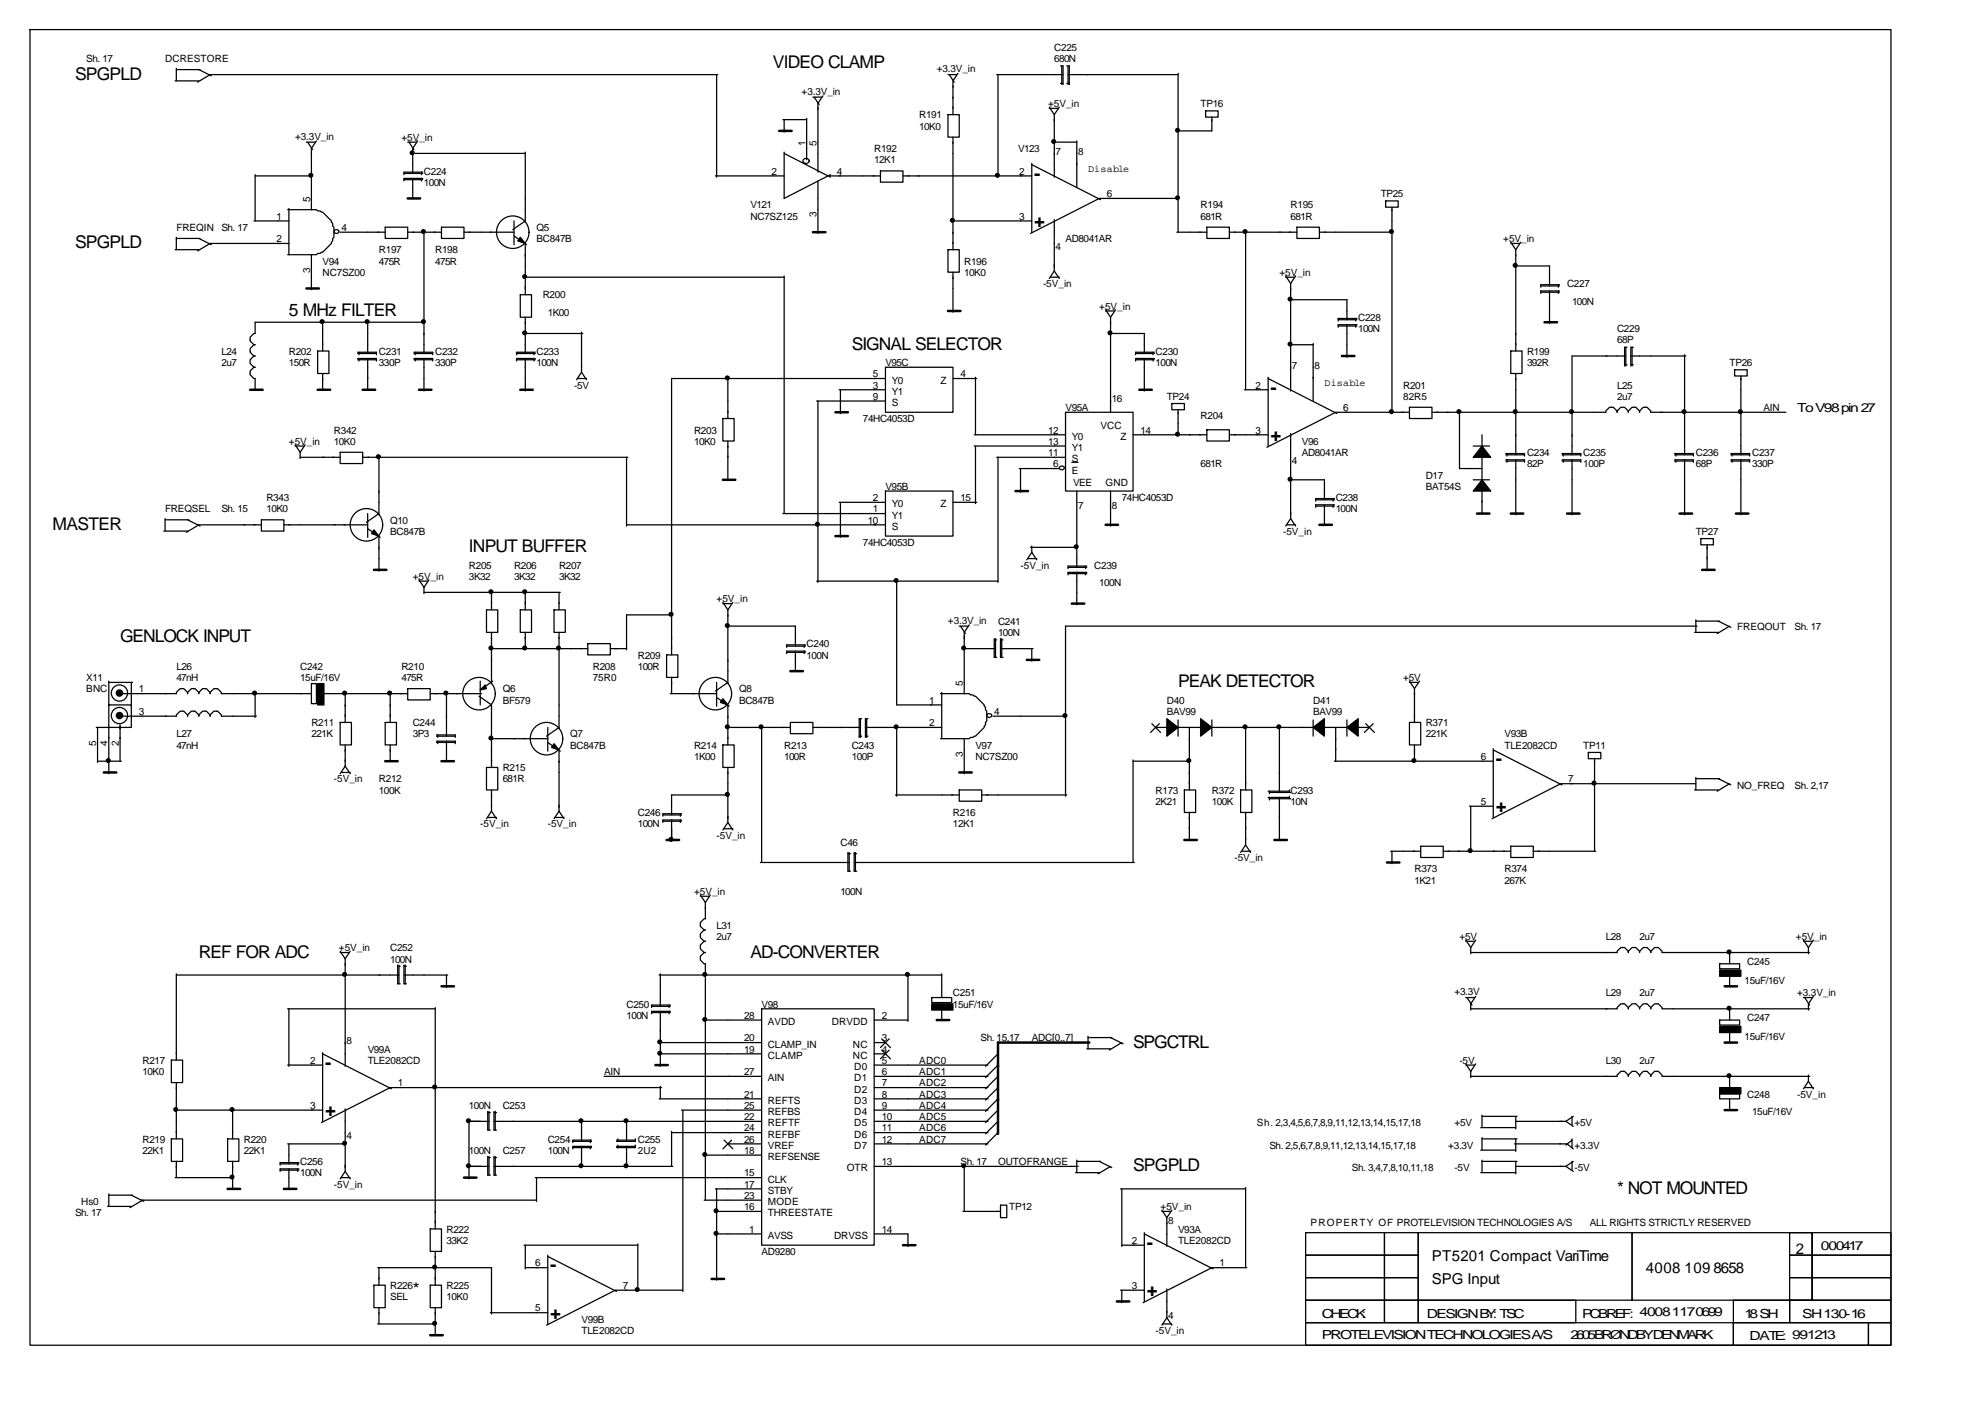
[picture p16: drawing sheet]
<svg xmlns="http://www.w3.org/2000/svg" width="420mm" height="297mm" viewBox="0 0 420 297" stroke-linecap="round" stroke-linejoin="round" font-family="sans-serif">
<defs><g id="words">
<g font-size="4">
<text x="218.8" y="38">-</text>
<text x="218.8" y="48.1">+</text>
<text x="268.8" y="83.3">-</text>
<text x="268.8" y="93.3">+</text>
<text x="316.4" y="161.8">-</text>
<text x="316.4" y="171.9">+</text>
<text x="68.8" y="226.1">-</text>
<text x="68.8" y="236.2">+</text>
<text x="116.4" y="269">-</text>
<text x="242.6" y="264.2">-</text>
<text x="242.6" y="274.3">+</text>
<text x="116.4" y="279">+</text>
</g>
<g font-size="3.7">
<text x="15.9" y="16.8">SPGPLD</text>
<text x="163.5" y="14.5">VIDEO CLAMP</text>
<text x="15.9" y="52.6">SPGPLD</text>
<text x="61.1" y="66.9">5 MHz FILTER</text>
<text x="180.2" y="74">SIGNAL SELECTOR</text>
<text x="11.1" y="112.1">MASTER</text>
<text x="99.2" y="116.9">INPUT BUFFER</text>
<text x="25.4" y="135.9">GENLOCK INPUT</text>
<text x="249.2" y="145.4">PEAK DETECTOR</text>
<text x="42.1" y="202.6">REF FOR ADC</text>
<text x="158.7" y="202.6">AD-CONVERTER</text>
<text x="239.7" y="221.6">SPGCTRL</text>
<text x="239.7" y="247.8">SPGPLD</text>
<text x="342.1" y="252.6">* NOT MOUNTED</text>
<text x="87.3" y="274">*</text>
</g>
<g font-size="3.2">
<text x="302.9" y="266.9">PT5201 Compact VariTime</text>
<text x="348.2" y="269.3">4008 109</text>
<text x="362.5" y="269.3">8658</text>
<text x="379.9" y="265.3">2</text>
<text x="302.9" y="271.6">SPG Input</text>
</g>
<g font-size="2.6">
<text x="380.2" y="87.2">To V98 pin27</text>
<text x="385.2" y="264.5">000417</text>
<text x="279.7" y="278.8">CHECK:</text>
<text x="301.9" y="278.8">DESIGNBY: TSC</text>
<text x="334.7" y="278.8">PCB REF: 4008 1170699</text>
<text x="369.1" y="278.8">18SH</text>
<text x="381.3" y="278.8">SH 130 -16</text>
<text x="279.7" y="283.3">PROTELEVISION TECHNOLOGIES A/S</text>
<text x="332.2" y="283.3">2605 BRØNDBY DENMARK</text>
<text x="370.2" y="283.5">DATE: 991213</text>
</g>
<g font-size="2.1">
<text x="223" y="10.8">C225</text>
<text x="18.3" y="13.1">Sh. 17</text>
<text x="34.9" y="13.1">DCRESTORE</text>
<text x="198.2" y="15.3">+3.3V_in</text>
<text x="223" y="13.1">680N</text>
<text x="169.6" y="20">+3.3V_in</text>
<text x="221.7" y="22.7">+5V_in</text>
<text x="254" y="22.7">TP16</text>
<text x="62.4" y="29.5">+3.3V_in</text>
<text x="84.9" y="29.8">+5V_in</text>
<text x="194.5" y="25">R191</text>
<text x="194.5" y="27.4">10K0</text>
<text x="170.4" y="30.9" transform="rotate(-90 170.4 30.9)">1</text>
<text x="172.8" y="30.9" transform="rotate(-90 172.8 30.9)">5</text>
<text x="184.9" y="32.2">R192</text>
<text x="184.9" y="34.6">12K1</text>
<text x="215.4" y="32.2">V123</text>
<text x="223.3" y="32.7">7</text>
<text x="228.1" y="32.7">8</text>
<text x="89.7" y="37">C224</text>
<text x="89.7" y="39.3">100N</text>
<text x="163.2" y="37">2</text>
<text x="177" y="37">4</text>
<text x="215.6" y="37">2</text>
<text x="230.2" y="36.4">Disable</text>
<text x="234.2" y="41.7">6</text>
<text x="292.1" y="41.7">TP25</text>
<text x="58.5" y="46.5">1</text>
<text x="65.6" y="42.8" transform="rotate(-90 65.6 42.8)">5</text>
<text x="158.7" y="44.1">V121</text>
<text x="158.7" y="46.5">NC7SZ125</text>
<text x="172.8" y="45.9" transform="rotate(-90 172.8 45.9)">3</text>
<text x="215.6" y="46.5">3</text>
<text x="254" y="44.1">R194</text>
<text x="254" y="46.5">681R</text>
<text x="273" y="44.1">R195</text>
<text x="273" y="46.5">681R</text>
<text x="37.3" y="48.9">FREQIN</text>
<text x="46.8" y="48.9">Sh. 17</text>
<text x="58.5" y="51.2">2</text>
<text x="72.2" y="48.9">4</text>
<text x="80.2" y="53.6">R197</text>
<text x="92.1" y="53.6">R198</text>
<text x="113.5" y="48.9">Q5</text>
<text x="113.5" y="51.2">BC847B</text>
<text x="223.3" y="52.8">4</text>
<text x="225.4" y="51.2">AD8041AR</text>
<text x="318" y="51.2">+5V_in</text>
<text x="65.6" y="57.9" transform="rotate(-90 65.6 57.9)">3</text>
<text x="68.3" y="56">V94</text>
<text x="68.3" y="58.4">NC7SZ00</text>
<text x="80.2" y="56">475R</text>
<text x="92.1" y="56">475R</text>
<text x="204" y="56">R196</text>
<text x="204" y="58.4">10K0</text>
<text x="270.7" y="58.4">+5V_in</text>
<text x="114.8" y="63.1">R200</text>
<text x="220.7" y="60.8">-5V_in</text>
<text x="232.6" y="65.5">+5V_in</text>
<text x="331.5" y="60.8">C227</text>
<text x="332.6" y="64.5">100N</text>
<text x="115.9" y="66.9">1K00</text>
<text x="287.3" y="67.9">C228</text>
<text x="287.3" y="70.3">100N</text>
<text x="342.1" y="70.3">C229</text>
<text x="46.8" y="75.1">L24</text>
<text x="46.8" y="77.4">2u7</text>
<text x="61.1" y="75.1">R202</text>
<text x="61.1" y="77.4">150R</text>
<text x="80.2" y="75.1">C231</text>
<text x="80.2" y="77.4">330P</text>
<text x="92.1" y="75.1">C232</text>
<text x="92.1" y="77.4">330P</text>
<text x="113.5" y="75.1">C233</text>
<text x="113.5" y="77.4">100N</text>
<text x="187.3" y="77.4">V95C</text>
<text x="244.5" y="75.1">C230</text>
<text x="244.5" y="77.4">100N</text>
<text x="273.3" y="78">7</text>
<text x="278.1" y="78">8</text>
<text x="323.1" y="75.1">R199</text>
<text x="323.1" y="77.4">392R</text>
<text x="342.1" y="72.7">68P</text>
<text x="365.9" y="77.4">TP26</text>
<text x="121.4" y="82.2">-5V</text>
<text x="184.7" y="79.8">5</text>
<text x="184.7" y="82.2">3</text>
<text x="188.6" y="81.1">Y0</text>
<text x="188.6" y="83.5">Y1</text>
<text x="199" y="81.1">Z</text>
<text x="203.2" y="79.8">4</text>
<text x="265.6" y="82.2">2</text>
<text x="280.2" y="81.7">Disable</text>
<text x="296.9" y="82.2">R201</text>
<text x="342.1" y="82.2">L25</text>
<text x="182.6" y="89.3">74HC4053D</text>
<text x="184.7" y="84.6">9</text>
<text x="188.6" y="85.9">S</text>
<text x="225.4" y="87">V95A</text>
<text x="235.2" y="85.1">16</text>
<text x="246.9" y="84.6">TP24</text>
<text x="254" y="88.5">R204</text>
<text x="284.2" y="87">6</text>
<text x="296.9" y="84.6">82R5</text>
<text x="342.1" y="84.6">2u7</text>
<text x="373.1" y="87">AIN</text>
<text x="61.1" y="94.1">+5V_in</text>
<text x="70.6" y="91.7">R342</text>
<text x="70.6" y="94.1">10K0</text>
<text x="146.8" y="91.7">R203</text>
<text x="146.8" y="94.1">10K0</text>
<text x="221.7" y="91.7">12</text>
<text x="221.7" y="94.1">13</text>
<text x="226.7" y="93">Y0</text>
<text x="226.7" y="95.4">Y1</text>
<text x="232.8" y="90.7">VCC</text>
<text x="237.1" y="93">Z</text>
<text x="241.3" y="91.7">14</text>
<text x="265.6" y="91.7">3</text>
<text x="275.4" y="94.1">V96</text>
<text x="221.7" y="96.5">11</text>
<text x="222.8" y="98.9">6</text>
<text x="226.7" y="97.8">S</text>
<text x="226.7" y="100.2">E</text>
<text x="254" y="98.9">681R</text>
<text x="273.3" y="98.1">4</text>
<text x="275.4" y="96.5">AD8041AR</text>
<text x="301.6" y="101.2">D17</text>
<text x="323.1" y="96.5">C234</text>
<text x="323.1" y="98.9">82P</text>
<text x="335" y="96.5">C235</text>
<text x="335" y="98.9">100P</text>
<text x="358.8" y="96.5">C236</text>
<text x="358.8" y="98.9">68P</text>
<text x="370.7" y="96.5">C237</text>
<text x="370.7" y="98.9">330P</text>
<text x="56.4" y="106">R343</text>
<text x="184.7" y="106">2</text>
<text x="187.3" y="103.6">V95B</text>
<text x="188.6" y="107.3">Y0</text>
<text x="199" y="107.3">Z</text>
<text x="203.2" y="106">15</text>
<text x="227" y="102.8">VEE</text>
<text x="228.1" y="107.6">7</text>
<text x="233.9" y="102.8">GND</text>
<text x="235.2" y="107.6">8</text>
<text x="237.3" y="106">74HC4053D</text>
<text x="282.6" y="106">C238</text>
<text x="301.6" y="103.6">BAT54S</text>
<text x="34.9" y="108.4">FREQSEL</text>
<text x="46.8" y="108.4">Sh. 15</text>
<text x="56.4" y="108.4">10K0</text>
<text x="82.5" y="110.8">Q10</text>
<text x="82.5" y="113.2">BC847B</text>
<text x="183.6" y="110.8">10</text>
<text x="184.7" y="108.4">1</text>
<text x="188.6" y="109.7">Y1</text>
<text x="188.6" y="112.1">S</text>
<text x="271.5" y="113.2">-5V_in</text>
<text x="282.6" y="108.4">100N</text>
<text x="358.8" y="113.2">TP27</text>
<text x="182.6" y="115.5">74HC4053D</text>
<text x="87.3" y="122.7">+5V_in</text>
<text x="99.2" y="120.3">R205</text>
<text x="99.2" y="122.7">3K32</text>
<text x="108.7" y="120.3">R206</text>
<text x="108.7" y="122.7">3K32</text>
<text x="118.3" y="120.3">R207</text>
<text x="118.3" y="122.7">3K32</text>
<text x="215.9" y="120.3">-5V_in</text>
<text x="231.5" y="120.3">C239</text>
<text x="232.6" y="124">100N</text>
<text x="151.6" y="127.4">+5V_in</text>
<text x="200.6" y="131.9">+3.3V_in</text>
<text x="170.7" y="137">C240</text>
<text x="211.1" y="132.2">C241</text>
<text x="211.1" y="134.6">100N</text>
<text x="367.5" y="133.3">FREQOUT</text>
<text x="379.7" y="133.3">Sh. 17</text>
<text x="37.3" y="141.7">L26</text>
<text x="63.5" y="141.7">C242</text>
<text x="84.9" y="141.7">R210</text>
<text x="125.4" y="141.7">R208</text>
<text x="134.9" y="139.3">R209</text>
<text x="134.9" y="141.7">100R</text>
<text x="170.7" y="139.3">100N</text>
<text x="18.3" y="144.1">X11</text>
<text x="18.3" y="146.5">BNC</text>
<text x="29.4" y="146.5">1</text>
<text x="37.3" y="144.1">47nH</text>
<text x="63.5" y="144.1">15uF/16V</text>
<text x="84.9" y="144.1">475R</text>
<text x="106.4" y="146.5">Q6</text>
<text x="106.4" y="148.9">BF579</text>
<text x="125.4" y="144.1">75R0</text>
<text x="156.4" y="146.5">Q8</text>
<text x="156.4" y="148.9">BC847B</text>
<text x="196.6" y="148.9">1</text>
<text x="203.7" y="145.2" transform="rotate(-90 203.7 145.2)">5</text>
<text x="246.9" y="148.9">D40</text>
<text x="277.8" y="148.9">D41</text>
<text x="296.9" y="144.1">+5V</text>
<text x="29.4" y="151.3">3</text>
<text x="65.9" y="153.6">R211</text>
<text x="87.3" y="153.6">C244</text>
<text x="196.6" y="153.6">2</text>
<text x="210.3" y="151.3">4</text>
<text x="246.9" y="151.3">BAV99</text>
<text x="277.8" y="151.3">BAV99</text>
<text x="301.6" y="153.6">R371</text>
<text x="20.4" y="157.9" transform="rotate(-90 20.4 157.9)">5</text>
<text x="22.8" y="157.9" transform="rotate(-90 22.8 157.9)">4</text>
<text x="25.1" y="157.9" transform="rotate(-90 25.1 157.9)">2</text>
<text x="37.3" y="156">L27</text>
<text x="37.3" y="158.4">47nH</text>
<text x="65.9" y="156">221K</text>
<text x="87.3" y="156">3P3</text>
<text x="120.6" y="156">Q7</text>
<text x="120.6" y="158.4">BC847B</text>
<text x="146.8" y="158.4">R214</text>
<text x="146.8" y="160.8">1K00</text>
<text x="165.9" y="158.4">R213</text>
<text x="165.9" y="160.8">100R</text>
<text x="180.2" y="158.4">C243</text>
<text x="180.2" y="160.8">100P</text>
<text x="203.7" y="160.2" transform="rotate(-90 203.7 160.2)">3</text>
<text x="206.4" y="158.4">V97</text>
<text x="206.4" y="160.8">NC7SZ00</text>
<text x="301.6" y="156">221K</text>
<text x="313.3" y="160.8">6</text>
<text x="318.3" y="156">V93B</text>
<text x="318.3" y="158.4">TLE2082CD</text>
<text x="335" y="158.4">TP11</text>
<text x="70.6" y="165.5">-5V_in</text>
<text x="80.2" y="165.5">R212</text>
<text x="80.2" y="167.9">100K</text>
<text x="106.4" y="163.2">R215</text>
<text x="106.4" y="165.5">681R</text>
<text x="244.5" y="167.9">R173</text>
<text x="256.4" y="167.9">R372</text>
<text x="273" y="167.9">C293</text>
<text x="331.8" y="165.5">7</text>
<text x="367.5" y="166.9">NO_FREQ</text>
<text x="379.7" y="166.9">Sh. 2,17</text>
<text x="134.9" y="172.7">C246</text>
<text x="201.6" y="172.7">R216</text>
<text x="244.5" y="170.3">2K21</text>
<text x="256.4" y="170.3">100K</text>
<text x="273" y="170.3">10N</text>
<text x="313.3" y="170.3">5</text>
<text x="101.6" y="175.1">-5V_in</text>
<text x="115.9" y="175.1">-5V_in</text>
<text x="134.9" y="175.1">100N</text>
<text x="151.6" y="177.4">-5V_in</text>
<text x="177.8" y="179">C46</text>
<text x="201.6" y="175.1">12K1</text>
<text x="261.1" y="182.2">-5V_in</text>
<text x="299.2" y="184.6">R373</text>
<text x="318.3" y="184.6">R374</text>
<text x="146.8" y="189.4">+5V_in</text>
<text x="177.8" y="189.4">100N</text>
<text x="299.2" y="187">1K21</text>
<text x="318.3" y="187">267K</text>
<text x="151.6" y="196.5">L31</text>
<text x="71.7" y="201.3">+5V_in</text>
<text x="82.5" y="201.3">C252</text>
<text x="82.5" y="203.6">100N</text>
<text x="151.6" y="198.9">2u7</text>
<text x="308.8" y="198.9">+5V</text>
<text x="339.7" y="198.9">L28</text>
<text x="346.9" y="198.9">2u7</text>
<text x="379.9" y="198.9">+5V_in</text>
<text x="369.1" y="208.1">15uF/16V</text>
<text x="369.6" y="204.2">C245</text>
<text x="132.6" y="213.2">C250</text>
<text x="132.6" y="215.5">100N</text>
<text x="157.4" y="215.5">28</text>
<text x="161.1" y="213.2">V98</text>
<text x="186.5" y="215.5">2</text>
<text x="201.6" y="210.8">C251</text>
<text x="201.6" y="213.2">15uF/16V</text>
<text x="307.7" y="210.5">+3.3V</text>
<text x="339.7" y="210.8">L29</text>
<text x="346.9" y="210.8">2u7</text>
<text x="380.2" y="210.8">+3.3V_in</text>
<text x="73.3" y="220.8">8</text>
<text x="157.4" y="220.3">20</text>
<text x="162.5" y="216.9">AVDD</text>
<text x="162.5" y="221.6">CLAMP_IN</text>
<text x="175.9" y="216.9">DRVDD</text>
<text x="180.4" y="221.6">NC</text>
<text x="186.5" y="220.3">3</text>
<text x="207.4" y="220.3">Sh. 15,17</text>
<text x="218.3" y="220.3">ADC[0..7]</text>
<text x="369.1" y="220">15uF/16V</text>
<text x="369.6" y="216.1">C247</text>
<text x="30.2" y="225.1">R217</text>
<text x="30.2" y="227.5">10K0</text>
<text x="65.6" y="225.1">2</text>
<text x="77.8" y="222.7">V99A</text>
<text x="77.8" y="225.1">TLE2082CD</text>
<text x="127.8" y="227.5">AIN</text>
<text x="157.4" y="222.7">19</text>
<text x="157.4" y="227.5">27</text>
<text x="162.5" y="224">CLAMP</text>
<text x="180.4" y="224">NC</text>
<text x="180.7" y="226.4">D0</text>
<text x="186.5" y="222.7">4</text>
<text x="186.5" y="225.1">5</text>
<text x="186.5" y="227.5">6</text>
<text x="194.5" y="227.5">ADC1</text>
<text x="194.5" y="225.1">ADC0</text>
<text x="308.8" y="225.1">-5V</text>
<text x="339.7" y="225.1">L30</text>
<text x="346.9" y="225.1">2u7</text>
<text x="84.1" y="229.8">1</text>
<text x="157.4" y="232.2">21</text>
<text x="162.5" y="228.8">AIN</text>
<text x="162.5" y="233.5">REFTS</text>
<text x="180.7" y="228.8">D1</text>
<text x="180.7" y="231.2">D2</text>
<text x="180.7" y="233.5">D3</text>
<text x="186.5" y="229.8">7</text>
<text x="186.5" y="232.2">8</text>
<text x="194.5" y="232.2">ADC3</text>
<text x="194.5" y="229.8">ADC2</text>
<text x="369.6" y="232.2">C248</text>
<text x="380.2" y="232.2">-5V_in</text>
<text x="65.6" y="234.6">3</text>
<text x="99.2" y="234.6">100N</text>
<text x="106.4" y="234.6">C253</text>
<text x="157.4" y="234.6">25</text>
<text x="157.4" y="237">22</text>
<text x="157.4" y="239.4">24</text>
<text x="162.5" y="235.9">REFBS</text>
<text x="162.5" y="238.3">REFTF</text>
<text x="180.7" y="235.9">D4</text>
<text x="180.7" y="238.3">D5</text>
<text x="186.5" y="234.6">9</text>
<text x="186.5" y="237">10</text>
<text x="186.5" y="239.4">11</text>
<text x="194.5" y="234.6">ADC4</text>
<text x="194.5" y="237">ADC5</text>
<text x="194.5" y="239.4">ADC6</text>
<text x="265.9" y="238.3">Sh. 2,3,4,5,6,7,8,9,11,12,13,14,15,17,18</text>
<text x="307.7" y="238.3">+5V</text>
<text x="333.1" y="238.3">+5V</text>
<text x="370.7" y="235.9">15uF/16V</text>
<text x="30.2" y="241.7">R219</text>
<text x="30.2" y="244.1">22K1</text>
<text x="51.6" y="241.7">R220</text>
<text x="51.6" y="244.1">22K1</text>
<text x="73.3" y="240.9">4</text>
<text x="99.2" y="244.1">100N</text>
<text x="106.4" y="244.1">C257</text>
<text x="115.9" y="241.7">C254</text>
<text x="115.9" y="244.1">100N</text>
<text x="134.9" y="241.7">C255</text>
<text x="134.9" y="244.1">2U2</text>
<text x="157.4" y="241.7">26</text>
<text x="157.4" y="244.1">18</text>
<text x="162.5" y="240.7">REFBF</text>
<text x="162.5" y="243.1">VREF</text>
<text x="162.5" y="245.4">REFSENSE</text>
<text x="180.7" y="240.7">D6</text>
<text x="180.7" y="243.1">D7</text>
<text x="186.5" y="241.7">12</text>
<text x="194.5" y="241.7">ADC7</text>
<text x="268.6" y="243.1">Sh. 2,5,6,7,8,9,11,12,13,14,15,17,18</text>
<text x="306.4" y="243.1">+3.3V</text>
<text x="333.1" y="243.1">+3.3V</text>
<text x="63.5" y="246.5">C256</text>
<text x="63.5" y="248.9">100N</text>
<text x="70.6" y="251.3">-5V_in</text>
<text x="157.4" y="248.9">15</text>
<text x="157.4" y="251.3">17</text>
<text x="162.5" y="250.2">CLK</text>
<text x="179.1" y="247.8">OTR</text>
<text x="186.5" y="246.5">13</text>
<text x="203.2" y="246.5">Sh. 17</text>
<text x="211.1" y="246.5">OUTOFRANGE</text>
<text x="286" y="247.8">Sh. 3,4,7,8,10,11,18</text>
<text x="307.7" y="247.8">-5V</text>
<text x="333.1" y="247.8">-5V</text>
<text x="15.9" y="257.4">Sh. 17</text>
<text x="17.2" y="255">Hs0</text>
<text x="157.4" y="253.6">23</text>
<text x="157.4" y="256">16</text>
<text x="162.5" y="252.6">STBY</text>
<text x="162.5" y="255">MODE</text>
<text x="162.5" y="257.4">THREESTATE</text>
<text x="213.5" y="256">TP12</text>
<text x="245.5" y="256">+5V_in</text>
<text x="94.5" y="260.8">R222</text>
<text x="94.5" y="263.2">33K2</text>
<text x="158.5" y="260.8">1</text>
<text x="162.5" y="262.1">AVSS</text>
<text x="176.5" y="262.1">DRVSS</text>
<text x="186.5" y="260.8">14</text>
<text x="239.4" y="263.2">2</text>
<text x="247.1" y="258.9">8</text>
<text x="249.2" y="260.8">V93A</text>
<text x="249.2" y="263.2">TLE2082CD</text>
<text x="277.3" y="259.5">PROPERTY OF PROTELEVISION TECHNOLOGIES A/S</text>
<text x="336.3" y="259.5">ALL RIGHTS STRICTLY RESERVED</text>
<text x="113.2" y="267.9">6</text>
<text x="161.1" y="265.6">AD9280</text>
<text x="258" y="267.9">1</text>
<text x="82.5" y="272.7">R226</text>
<text x="82.5" y="275.1">SEL</text>
<text x="94.5" y="272.7">R225</text>
<text x="94.5" y="275.1">10K0</text>
<text x="131.8" y="272.7">7</text>
<text x="239.4" y="272.7">3</text>
<text x="113.2" y="277.5">5</text>
<text x="123" y="279.8">V99B</text>
<text x="247.1" y="279">4</text>
<text x="123" y="282.2">TLE2082CD</text>
<text x="244.5" y="282.2">-5V_in</text>
</g>
</g></defs>
<g fill="none" stroke="#000" stroke-width=".26">
<path d="M6.3 6.3h393.7v278.3h-393.7zM37 17.1h5.1M37.3 14.5v2.6M37.3 14.7h5M42.1 14.7l2.6 1.4M151.6 15.8v21.7M151.9 15.8h-107.5l-2.6 1.6M200.6 15.8h1.8M200.8 15.8l1.1 1.6M202.7 15.5l-1.1 1.6v7.2M210.9 15.8h14M211.1 15.8v21.7"/>
<path d="M224.4 13.9h.5v4M224.4 17.6h.5M224.6 13.9v4M225.7 13.9h.5v4M225.7 17.6h.5M226 15.8h23.2M226 13.9v4M249.2 15.5v33.6M54 37.2h12.1M54 37v9.7M64.8 30.1h1.9M65.1 30.1l1 1.6"/>
<path d="M66.9 29.8l-1 1.6v13M85.5 38h3.9M85.5 36.7h3.9M86.3 30.1h1.8M86.5 30.1l1.1 1.6M87 32.5h24.1M87.3 37.7v4.3M88.4 29.8l-1.1 1.6v5.3M89.2 36.4v.6M89.2 37.7v.6M89.4 36.4h-3.9v.6M89.4 37.7h-3.9v.6"/>
<path d="M111.1 32.2v14.8M151.3 37.2h14.6M165.6 25.3h5.1M165.9 25.3v2.7M165.9 32.2v9.8l9.8-5M165.9 32.5l9.8 5M170.1 33.7a.58 .58 0 0 1 .9-.1 .58 .58 0 0 1-.2 .9 .57 .57 0 0 1-.7-.1 .57 .57 0 0 1 0-.7zM170.7 25v8.8M172 20.5h1.8M172.2 20.5l1.1 1.6M173 38.3v11.1M174.1 20.3l-1.1 1.6v14.5"/>
<path d="M175.4 37.2h10.9M186.3 36.2h4.7v2.3h-4.7zM191 37.2h27.3M200.6 24.3h2.3v4.7h-2.3zM201.6 29v23.8M218.3 34.6v14.5M218.3 34.8l14.5 7.4M222 22.9h1.8M222 22.7l1 1.6M222.8 30.1h5M223 24.3v13.2M224.1 22.7l-1.1 1.6"/>
<path d="M227.8 29.8v9.8M255.1 23.5h2.6v1.3h-2.6zM256.4 24.8v2.9h-7.4M37 52.8h5.1M37.3 50.2v2.6M37.3 50.4h5M42.1 50.4l2.6 1.4M53.7 46.7h7.4M60.9 44.4h5M60.9 53.9h5M61.1 51.5h-16.7l-2.6 1.6M61.1 44.1v9.8"/>
<path d="M65.9 44.4h1l.3 .2h.5l.3 .3h.3l1.8 1.8v.3l.3 .3v.5l.2 .3v2.1l-.2 .2v.6l-.3 .2v.3l-1.8 1.9h-.3l-.3 .2h-.5l-.3 .3h-1M65.9 53.9v7.4M71.7 48.9l-.1-.1a.52 .52 0 0 0-.6-.2 .52 .52 0 0 0-.3 .6 .58 .58 0 0 0 1-.2M72 49.1h9.5M81.5 48.1h4.8v2.3h-4.8zM86.3 49.1h7.1M89.7 49.1v25.7M93.4 48.1h4.8v2.3h-4.8zM98.2 49.1h10.5M108.7 49.9l2.7 1.9M108.7 46.7v5.1M110.9 58.6h55"/>
<path d="M111.1 51.5v10.9M111.1 46.7l-2.6 1.9M165.9 58.4v50.3M200.6 52.8h2.3v4.8h-2.3zM201.3 46.7h17M201.6 57.6v8.5M222.2 58.6h1.9M223 46.5v10.8M223 57.3l-1 1.6M223 57.3l1.1 1.6M249 49.1h6.3M249.2 42h-16.6l-14.6 7.4"/>
<path d="M255.3 48.1h4.8v2.3h-4.8zM260.1 49.1h14.3M263.5 48.9v33.6M272 58.6h1.8M272 58.4l1 1.6M273 60v22.7M274.1 58.4l-1.1 1.6M274.4 48.1h4.7v2.3h-4.7zM279.1 49.1h15.6M293.2 42.5h2.6v1.3h-2.6zM294.5 43.8v43.7M319.6 51.5h1.9"/>
<path d="M319.6 51.2l1.1 1.6M320.4 56.3h7.4v4.2M320.7 52.8v21.5M321.7 51.2l-1 1.6M67.2 74.3h2.4v4.7h-2.4zM68.3 67.9v6.4M68.3 79v3.5M75.7 74.5h3.9v.6M75.7 74.8h3.9M75.7 76.1h3.9M75.7 75.8h3.9v.6M75.9 74.5v.6"/>
<path d="M75.9 75.8v.6M77.8 67.9v6.9M77.8 75.8v6.7M87.6 74.5h3.9v.6M87.6 74.8h3.9M87.6 76.1h3.9M87.6 75.8h3.9v.6M87.8 74.5v.6M87.8 75.8v.6M89.7 75.8v6.9M90 68.2h-36v2.4h-.3l-.8 .7v.8l.8 .8h.3h-.3l-.8 .8v.8l.8 .8h.3h-.3l-.8 .8v.8l.8 .8h.3h-.3l-.8 .8v.8l.8 .8h.3v2.4M109.3 74.8h3.9"/>
<path d="M109.3 76.1h3.9M110.1 62.4h2.3v4.7h-2.3zM111.1 67.1v7.7M111.1 75.8v6.9M111.1 70.6h12.2M113 74.5v.6M113 75.8v.6M113.2 74.5h-3.9v.6M113.2 75.8h-3.9v.6M123 70.3v8.5M123 78.8l-1 1.5M123 78.8l1.1 1.5"/>
<path d="M154 79.8v8.7M187.3 77.7h14.3v9.5h-14.3zM206.4 79.8v12.2M233.9 65.8h1.8M233.9 65.5l1 1.6M234.7 70.6h7.4v4.2M234.9 67.1v20.1M236 65.5l-1.1 1.6M240.2 74.8h4M240.2 76.1h4M242.1 75.8v6.9M243.9 74.5v.6"/>
<path d="M243.9 75.8v.6M244.2 74.5h-4v.6M244.2 75.8h-4v.6M268.3 79.8v14.6M272.8 63.4h12.2v4.2M272.8 72.9h5M277.8 72.7v12.1M283.1 69h4M283.1 67.6h4M285 68.7v6.9M286.8 67.4v.5M286.8 68.7v.5"/>
<path d="M287.1 67.4h-4v.5M287.1 68.7h-4v.5M319.6 74.3h2.4v4.7h-2.4zM320.7 79v17.2M326 61.8h3.9M326 60.5h3.9M327.8 61.6v6.8M329.7 60.2v.6M329.7 61.6v.5M329.9 60.2h-3.9v.6M329.9 61.6h-3.9v.5M343.7 77.2h.5"/>
<path d="M344 75.3h-11.4v20.9M344 73.5v3.9M344.2 73.5h-.5v3.9M345 75.3h11.7M345 77.2h.5M345.3 73.5v3.9M345.5 73.5h-.5v3.9M356.4 75.1v21.1M367 78.2h2.6v1.4h-2.6zM368.3 79.6v16.6M62.4 94.4h1.9M62.4 94.1l1.1 1.6"/>
<path d="M63.5 95.7v1.3M63.5 96.7h8.5M64.6 94.1l-1.1 1.6M72 95.7h4.7v2.4h-4.7zM76.7 96.7h56.1M80.2 96.7v12.2M122.2 80.1h1.9M132.6 96.7v14.6M152.9 88.5h2.4v4.8h-2.4zM154 93.3v8.2M172.8 84.8h14.5M173 84.8v38.4"/>
<path d="M177.5 82.5h9.8M177.8 82.5v5M187.3 80.1h-45.2v58.5M201.6 80.1h5M206.1 94.4h19.3M206.1 92h19.3M206.4 94.4v12.1M210.9 96.7h14.5M211.1 96.7v26.5M215.6 99.1h8.5M215.9 99.1v5.1M225.2 98.9l-.1-.1a.52 .52 0 0 0-.6-.2 .52 .52 0 0 0-.3 .6 .58 .58 0 0 0 1-.2"/>
<path d="M225.4 87.2h14.3v16.7h-14.3zM226.7 97.8h1.4M239.7 92h15.6M247.9 85.4h2.7v1.3h-2.7zM249.2 86.7v5.6M255.3 90.9h4.8v2.4h-4.8zM260.1 92h8.2M263.3 82.5h5M268.3 80.1l14.5 7.4M273 91.7v18M298.2 86.2h4.7v2.3h-4.7zM298.2 87.2h-15.6l-14.6 7.4"/>
<path d="M302.9 87.2h36.8v-.2l.8-.8h.8l.8 .8v.2v-.2l.8-.8h.8l.8 .8v.2v-.2l.8-.8h.8l.8 .8v.2v-.2l.8-.8h.8l.7 .8v.2h28.6M308.8 87v12.1h4.7M311.7 94.4h3.4M313.5 92v2.4M313.5 96.5v5M318.6 96h3.9v.5M318.6 96.2h3.9M318.6 97.5h3.9M318.6 97.3h3.9v.5M318.8 96v.5M318.8 97.3v.5M320.7 97.3v11.6"/>
<path d="M330.5 96h3.9v.5M330.5 96.2h3.9M330.5 97.5h3.9M330.5 97.3h3.9v.5M330.7 96v.5M330.7 97.3v.5M332.6 97.3v11.6M354.3 96h3.9v.5M354.3 96.2h3.9M354.3 97.5h3.9M354.3 97.3h3.9v.5M354.5 96v.5"/>
<path d="M354.5 97.3v.5M356.4 97.3v11.6M366.2 96h4v.5M366.2 96.2h4M366.2 97.5h4M366.2 97.3h4v.5M366.4 96v.5M366.4 97.3v.5M368.3 97.3v11.6M34.7 112.4h5M34.9 110h5.1M34.9 109.7v2.7"/>
<path d="M39.7 110l2.6 1.3M55.3 110h4.8v2.4h-4.8zM55.3 111h-13.2l-2.7 1.6M60.1 111h17.7M77.8 108.7v5M77.8 111.8l2.6 1.9M80.2 108.7l-2.7 1.8M80.2 113.4v7.4M132.6 111h54.7M165.6 108.7h21.7M177.5 106.3h9.8M177.8 106.3v7.4"/>
<path d="M187.3 103.9h14.3v9.5h-14.3zM201.6 106.3h5M217.5 118.2h1.8M218 115.8h9.8M218.3 115.5v1.4M218.3 116.9l-1.1 1.5M218.3 116.9l1 1.5M227.8 103.9v16.1M229.7 119.8v.5M229.9 119.8h-3.9v.5M234.9 103.9v7.4M272.3 111h1.8"/>
<path d="M272.8 101.5h7.4v4.2M273 109.7l-1 1.6M273 109.7l1.1 1.6M278.3 107.1h4M278.3 105.7h4M280.2 106.8v4.2M282 105.5v.5M282 106.8v.5M282.3 105.5h-4v.5M282.3 106.8h-4v.5M311.7 101.5h3.4M313.5 103.9v4.8"/>
<path d="M359.8 113.9h2.7v1.4h-2.7zM361.2 115.3v5.3M88.6 122.9h1.9M88.6 122.7l1.1 1.6M89.7 124.3v1.3M89.7 125.3h28.8M90.8 122.7l-1.1 1.6M102.9 129h2.4v4.8h-2.4zM103.7 137.2h20.7M104 125.3v3.7M104 133.8v10.8M110.1 129h2.3v4.8h-2.3z"/>
<path d="M111.1 125.3v3.7M111.1 133.8v3.4M117.2 129h2.4v4.8h-2.4zM118.3 125.3v3.7M118.3 133.8v20.4M124.4 136.2h4.7v2.4h-4.7zM129.1 137.2h3.5M141 138.6h2.4v4.7h-2.4zM142.3 130.1h-9.7v7.4M152.9 127.7h1.9M152.9 127.4l1.1 1.6M153.7 132.5h14.6v4.2"/>
<path d="M154 129v15.6M155 127.4l-1 1.6M166.4 138h4M166.4 136.7h4M168.3 137.8v4.2M170.1 136.4v.6M170.1 137.8v.5M170.4 136.4h-4v.6M170.4 137.8h-4v.5M172.8 122.9h38.3M189.7 122.7v26.4h9.5M202.9 132.5h1.9"/>
<path d="M203.2 132.5l1.1 1.6M203.7 137.2h6.9M205.1 132.2l-1.1 1.6v13M210.3 135.1v4h.6M210.3 135.4h.6M210.6 135.1v4M211.7 137.2h6.8M211.7 135.1v4h.5M211.7 135.4h.5M211.9 135.1v4M218.3 137.2v2.7M226 121.4h3.9"/>
<path d="M226 120h3.9M227.8 121.1v6.9M229.7 121.1v.5M229.9 121.1h-3.9v.5M358.5 133.8h5M358.8 131.4h5M358.8 131.1v2.7M359 132.5h-133.6v36M363.5 131.4l2.7 1.3M365.9 132.5l-2.6 1.6M20.4 153.9h2.6v9.8M20.6 153.9v7.4"/>
<path d="M23 149.1h4.8v4.8h-4.8zM23 144.4h5M23 144.1v5M25.1 146.8h12.2v-.3l.8-.8h.8l.8 .8v.3v-.3l.8-.8h.8l.8 .8v.3v-.3l.8-.8h.8l.7 .8v.3v-.3l.8-.8h.8l.8 .8v.3h19.1M25.4 153.4v7.6M25.9 151.5h11.4v-.2l.8-.8h.8l.8 .8v.2v-.2l.8-.8h.8l.8 .8v.2v-.2l.8-.8h.8l.7 .8v.2v-.2l.8-.8h.8l.8 .8v.2h7.4M27 151.3a1.72 1.72 0 0 0-2.6-1.5 1.72 1.72 0 0 0 0 3 1.72 1.72 0 0 0 2.6-1.4M27 146.5a1.72 1.72 0 0 0-2.6-1.4 1.72 1.72 0 0 0 0 2.9 1.72 1.72 0 0 0 2.6-1.4M27.8 144.4v5M54 146.8v5M65.9 144.6h1v4.3h-1zM68.3 146.8h18"/>
<path d="M72 152.8h2.3v4.8h-2.3zM73 146.8v6M73 157.6v4.5M81.5 152.8h2.4v4.8h-2.4zM82.5 146.8v6M82.5 157.6v3.4M86.3 145.7h4.7v2.4h-4.7zM91 146.8h10.9M92.3 155.8h4M92.3 155.5h4v.5M92.3 157.1h4M92.3 156.8h4v.5"/>
<path d="M92.6 155.5v.5M92.6 156.8v.5M94.5 146.8v9M94.5 156.8v4.2M101.3 147.3l2.7 1.8v13.3M101.6 144.1v5M104 156.3h11.9M104.2 144.1l-2.6 1.9M115.9 153.9v5M115.9 157.1l2.6 1.8M118.3 158.7v12.9M118.3 153.9l-2.7 1.9"/>
<path d="M141.8 146.8h9.8M142.1 143.3v3.5M151.6 147.5l2.7 1.9M151.6 144.4v5M152.9 157.6h2.4v4.8h-2.4zM153.7 153.9h13.5M154 149.1v8.5M154 144.4l-2.7 1.8M161.1 153.6v28.9M167.2 152.8h4.8v2.4h-4.8zM172 153.9h10M181.8 155.8h.5"/>
<path d="M182 152v4M182.3 152h-.5v4M183.1 153.9h16.1M183.1 155.8h.5M183.4 152v4M183.6 152h-.5v4M189.7 153.9v14.6M199 146.8h5M199 156.3h5M199.2 146.5v9.8M204 146.8h1.1l.2 .2h.5l.3 .3h.3l1.8 1.8v.3l.3 .3v.5l.3 .3v2.1l-.3 .2v.6l-.3 .2v.3l-1.8 1.9h-.3l-.3 .2h-.5l-.2 .3h-1.1M204 156.3v7.4"/>
<path d="M209.8 151.3l-.1-.2a.52 .52 0 0 0-.6-.1 .52 .52 0 0 0-.3 .6 .58 .58 0 0 0 1-.2M210.1 151.5h15.6M243.7 153.1l1.8 1.9M244.5 153.9h2.4M245.3 153.1l-1.9 1.9M249.2 152.3v3.5M249.2 153.9h5.1M251.6 153.9v13.2M256.4 153.9h21.4M256.4 152.3v3.5M263.5 153.6v13.5M270.7 153.9v13.8"/>
<path d="M277.8 152.3v3.5M279.9 153.9h5.1M282.6 153.9v7.1M285 152.3v3.5M287.3 153.9h2.4M288.9 153.1l1.9 1.9M290.5 153.1l-1.8 1.9M298.2 152.8h2.4v4.8h-2.4zM298.2 144.4h1.8M298.2 144.1l1 1.6M299.2 145.7v7.1M299.2 157.6v3.4"/>
<path d="M300.3 144.1l-1.1 1.6M315.9 158.7l14.6 7.4M315.9 158.4v14.5M336 159.2h2.7v1.3h-2.7zM20.6 161h5.1M72.2 163.4h1.9M73 162.1l-1 1.6M73 162.1l1.1 1.6M102.9 162.4h2.4v4.7h-2.4zM103.2 172.9h1.8M104 167.1v4.5M104 171.6l-1.1 1.6"/>
<path d="M104 171.6l1 1.6M117.5 172.9h1.8M118.3 171.6l-1.1 1.6M118.3 171.6l1 1.6M140.2 173.7h4M140.2 172.4h4M142.1 173.5v4.5M143.9 172.2v.5M143.9 173.5v.5M144.2 172.2h-4v.5M144.2 173.5h-4v.5M153.2 175.3h1.8"/>
<path d="M154 162.4v11.6M154 174l-1.1 1.6M154 174l1 1.6M154.3 168.2h-12.2v4.2M189.4 168.2h13.5M202.9 167.1h4.8v2.4h-4.8zM207.7 168.2h18M239.7 161h12.2M239.7 160.8v21.7M250.6 167.1h2.3v4.8h-2.3zM251.6 171.9v5.8M262.5 167.1h2.3v4.8h-2.3z"/>
<path d="M263.5 171.9v6.9M263.5 178.8l-1 1.6M263.5 178.8l1.1 1.6M268.3 167.4h4.5M268.3 168.7h4.5M268.6 167.4v.5M268.6 168.7v.5M268.6 167.7h4.4M268.6 169h4.4M270.7 168.7v9M272.8 167.1v.6M272.8 168.5v.5"/>
<path d="M282.3 161h33.6M300.6 179h4.7v2.4h-4.7zM310.9 170.6h5M311.1 170.6v9.8M319.6 179h4.8v2.4h-4.8zM337.3 160.5v19.6M358.5 167.1h5M358.8 165.8h-28.6l-14.6 7.4M358.8 164.5v2.6M358.8 164.7h5M363.5 164.7l2.7 1.4M365.9 165.8l-2.6 1.6"/>
<path d="M148.2 189.6h1.8M148.2 189.4l1 1.5M149.2 190.9v3.5h-.2l-.8 .8v.8l.8 .8h.2h-.2l-.8 .8v.7l.8 .8h.2h-.2l-.8 .8v.8l.8 .8h.2h-.2l-.8 .8v.8l.8 .8h.2v50M150.3 189.4l-1.1 1.5M160.9 182.5h18.8M179.4 180.4v3.9h.5M179.4 180.6h.5M179.7 180.4v3.9M180.7 182.5h59.3M180.7 180.4v3.9h.5M180.7 180.6h.5M181 180.4v3.9"/>
<path d="M262.7 180.1h1.9M294.2 180.1h6.4M294.5 180.1v2.6M305.3 180.1h14.3M310.1 199.1h1.8M310.1 198.9l1 1.6M312.2 198.9l-1.1 1.6M324.4 180.1h13.2M381.5 199.1h1.9M381.5 198.9l1.1 1.6M383.6 198.9l-1 1.6M37.3 206.3h47.1"/>
<path d="M37.3 206v18.3M60.9 213.4h31.2M61.1 213.4v12.2M72 201.5h1.8M72 201.3l1 1.5M73 202.8v22.8M74.1 201.3l-1.1 1.5M84.1 204.2v3.9h.6M84.1 204.4h.6M84.4 204.2v3.9M85.5 206.3h9.2M85.5 204.2v3.9h.5"/>
<path d="M85.5 204.4h.5M85.7 204.2v3.9M92.1 213.2v46.8M94.5 206.3v2.6M137.8 214.2h4M137.8 212.9h4M139.4 206.3h59.8M139.7 206v6.9M139.7 214v11.6M141.6 212.6v.6M141.6 214v.5M141.8 212.6h-4v.6"/>
<path d="M141.8 214h-4v.5M149 215.8h12.1M161.1 213.4h23.8v50h-23.8zM184.9 215.8h7.2M186.5 219.8l1.9 1.8M188.1 219.8l-1.8 1.8M192.1 206.3v9.8M197.1 211h4.2v1.1h-4.2zM199.2 206v5M199.2 213.4v2.4M230.2 219.5h5M230.2 219.3v2.6"/>
<path d="M234.9 219.5l2.7 1.3M310.1 211h1.8M310.4 211l1 1.6M311.1 213.4h31v-.2l.8-.8h.8l.8 .8v.2v-.2l.8-.8h.8l.8 .8v.2v-.2l.8-.8h.8l.7 .8v.2v-.2l.8-.8h.8l.8 .8v.2h31.3M311.1 201.5h31v-.2l.8-.8h.8l.8 .8v.2v-.2l.8-.8h.8l.8 .8v.2v-.2l.8-.8h.8l.7 .8v.2v-.2l.8-.8h.8l.8 .8v.2h31.3M311.1 200.5v1.3M312.2 210.8l-1.1 1.6v1.3M363.8 215.8h4.2v1.1h-4.2zM363.8 203.9h4.2v1.1h-4.2zM365.9 201.5v2.4M365.9 206.3v2.4M365.9 213.4v2.4"/>
<path d="M365.9 218.2v2.4M381.5 211h1.9M381.8 211l1.1 1.6M382.6 200.5v1.3M383.6 210.8l-1 1.6v1.3M36.2 224.3h2.4v4.7h-2.4zM37.3 234.9h31M37.3 229v11.9M49.2 234.6v6.3M60.9 225.3h7.4M68.3 223l14.5 7.4M68.3 222.7v14.5"/>
<path d="M73 234.6v13.2M99 237.2h4.5M99.2 237.2v12.2M103.2 235.1v4h.5M103.2 235.4h.5M103.5 235.1v4M104.5 237.2h56.6M104.5 235.1v4h.5M104.5 235.4h.5M104.8 235.1v4M123 237.2v4.3M127.8 227.7h33.3"/>
<path d="M132.6 237.2v4.3M139.4 220.6h21.7M139.4 223h21.7M139.4 232.5h21.7M139.7 229.8v2.7M140 230.1h-57.5l-14.5 7.4M142.1 239.6h19M142.1 239.4v7.4M144.2 234.9h16.9M144.5 234.9v38.3M184.9 225.3h24.1M184.9 230.1h24.1"/>
<path d="M184.9 237.2h24.1M184.9 234.9h24.1M184.9 220.6h2.4M184.9 223h2.4M184.9 227.7h24.1M184.9 232.5h24.1M184.9 239.6h24.1M186.5 222.2l1.9 1.8M188.1 222.2l-1.8 1.8M211.1 232.5l-2.6 2.6M211.1 239.6l-2.6 2.7M211.1 237.2l-2.6 2.7"/>
<path d="M211.1 234.9l-2.6 2.6M211.1 230.1l-2.6 2.6M211.1 227.7l-2.6 2.7M211.1 225.3l-2.6 2.7M211.1 223l-2.6 2.6M229.9 221.9h5M237.3 220.6l-2.6 1.6M310.1 225.3h1.8M310.1 225.1l1 1.6M311.1 227.7h31v-.2l.8-.8h.8l.8 .8v.2v-.2l.8-.8h.8l.8 .8v.2v-.2l.8-.8h.8l.7 .8v.2v-.2l.8-.8h.8l.8 .8v.2h31.3M311.1 226.7v1.3M312.2 225.1l-1.1 1.6"/>
<path d="M313.3 238.6h7.4M313.5 235.9v2.7M313.5 236.2h7.4M320.7 236.2v2.6M320.7 237.2h10.6M331.3 237.2l1.5 1.1M332.6 236.2v1.8M332.8 236.2l-1.5 1M363.8 231.4h4.2v1.1h-4.2zM365.9 227.7v2.4M365.9 232.5v2.4M381.8 230.1h1.8"/>
<path d="M382.6 227.5v1.3M382.6 228.8l-1.1 1.6M382.6 228.8l1 1.6M22.8 255.2h5M23 252.6v2.6M23 252.9h5M27.8 252.9l2.6 1.3M29.9 253.9h83.6M30.2 253.9l-2.7 1.6M36.2 240.9h2.4v4.8h-2.4zM37 249.1h12.2M37.3 245.7v3.4"/>
<path d="M48.2 240.9h2.3v4.8h-2.3zM49.2 245.7v5.8M59.3 247.6h3.9M59.3 246.2h3.9M60.9 242h12.1M61.1 242v4.2M61.1 247.3v4.2M63 246v.5M63 247.3v.5M63.2 246h-3.9v.5M63.2 247.3h-3.9v.5M72.2 249.1h1.9"/>
<path d="M73 247.8l-1 1.6M73 247.8l1.1 1.6M91 260h2.4v4.8h-2.4zM99.2 246.8h4.3M103.2 244.7v3.9h.5M103.2 244.9h.5M103.5 244.7v3.9M104.5 246.8h37.8M104.5 244.7v3.9h.5M104.5 244.9h.5M104.8 244.7v3.9M113.2 249.1h47.9"/>
<path d="M113.5 249.1v5.1M121.2 242.8h3.9M121.2 241.5h3.9M123 242.5v4.3M124.9 241.2v.5M124.9 242.5v.6M125.1 241.2h-3.9v.5M125.1 242.5h-3.9v.6M130.4 242.5h4M130.4 241.2h4M130.7 240.9v.6M130.7 242.3v.5"/>
<path d="M132.6 242.5v4.3M134.4 242.3v.5h-4M134.4 240.9v.6h-4M149 244.4h12.1M149 253.9h12.1M151.3 256.3h9.8M151.3 251.5h9.8M151.6 251.5v19.3M153.2 241.2l1.8 1.9M154 242h7.1M154.8 241.2l-1.9 1.9M184.9 242h24.1"/>
<path d="M184.9 246.8h43.2M203.7 256.3h8M204 246.5v9.8M211.7 255h1.3v2.6h-1.3zM227.5 248.1h5.1M227.8 245.4v2.7M227.8 245.7h5M232.6 245.7l2.6 1.3M234.9 246.8l-2.6 1.6M237.1 251.5h26.4M237.3 251.5v12.2M245.8 256.3h1.8"/>
<path d="M245.8 256l1.1 1.6M246.9 257.6v6.1M247.9 256l-1 1.6M263.5 251.3v16.9M313.3 248.1h7.4M313.3 243.3h7.4M313.5 240.7v2.6M313.5 245.4v2.7M313.5 245.7h7.4M313.5 240.9h7.4M320.4 242h11.1l1.3 1.1M320.7 240.9v2.7"/>
<path d="M320.7 245.7v2.7M320.7 246.8h10.6M331.3 246.8l1.5 1M332.6 240.9v1.9M332.6 245.7v1.9M332.6 241.2l-1.3 1.1M332.8 245.7l-1.5 1.1M79.1 271.9h2.4v4.8h-2.4zM79.9 268.2h24.1v9.8M80.2 268.2v3.7M80.2 276.7v3.4M91 271.9h2.4v4.8h-2.4z"/>
<path d="M92.1 264.8v7.1M92.1 276.7v5.8M103.7 277.7h12.2M110.9 263.4h24M111.1 268.2h4.8M111.1 263.4v5.1M115.9 265.8l14.5 7.4M115.9 265.6v14.5M134.9 263.2v9.8M144.5 273h-14.3l-14.6 7.4M151.3 261.1h9.8M184.9 261.1h7.2v2.6"/>
<path d="M237.1 273h5M237.3 263.4h4.8M237.3 273v2.6M242.1 261.1l14.5 7.4M242.1 260.8v14.5M246.9 272.7v6.1M246.9 278.8l-1.1 1.6M246.9 278.8l1 1.6M263.8 268.2h-7.4l-14.6 7.4M276.2 279.8h90.5v4.8h-90.5zM276.2 260.8h16.7v4.8h-16.7zM276.2 265.6h16.7v4.7h-16.7z"/>
<path d="M276.2 270.3h16.7v4.8h-16.7zM276.2 275.1h16.7v4.7h-16.7zM292.9 260.8h7.1v4.8h-7.1zM292.9 265.6h7.1v4.7h-7.1zM292.9 270.3h7.1v4.8h-7.1zM292.9 275.1h7.1v4.7h-7.1zM300 260.8h45.3v14.3h-45.3zM300 275.1h33.4v4.7h-33.4zM345.3 260.8h38.1v14.3h-38.1zM366.7 279.8h28.6v4.8h-28.6zM366.7 275.1h11.9v4.7h-11.9zM378.6 260.8h4.8v4.8h-4.8z"/>
<path d="M378.6 265.6h4.8v4.7h-4.8zM378.6 270.3h4.8v4.8h-4.8zM378.6 275.1h21.4v4.7h-21.4zM383.4 260.8h16.6v4.8h-16.6zM383.4 265.6h16.6v4.7h-16.6zM383.4 270.3h16.6v4.8h-16.6zM395.3 279.8h4.7v4.8h-4.7zM79.9 280.1h12.2M246.1 280.1h1.8"/>
<circle cx="108.5" cy="49.1" r="3.4"/>
<circle cx="77.5" cy="111" r="3.4"/>
<circle cx="101.3" cy="146.8" r="3.4"/>
<circle cx="115.6" cy="156.3" r="3.4"/>
<circle cx="151.3" cy="146.8" r="3.4"/>
</g>
<g fill="none" stroke="#000" stroke-width=".53">
<path d="M164.8 27.7h2.7M86.3 42h2.6M172 49.1h2.6M64.8 61h2.7M200.6 65.8h2.6M283.9 75.3h2.6M326.8 68.2h2.6M52.9 82.5h2.7M67.2 82.5h2.6M76.7 82.5h2.7M88.6 82.5h2.7M110.1 82.5h2.6"/>
<path d="M176.7 87.2h2.7M241 82.5h2.7M152.9 101.5h2.7M176.7 113.4h2.7M214.8 103.9h2.7M233.9 111h2.6M279.1 111h2.7M312.5 108.7h2.6M319.6 108.7h2.7M331.5 108.7h2.7M355.3 108.7h2.7M367.2 108.7h2.7"/>
<path d="M79.1 120.6h2.7M217.2 139.6h2.7M226.7 127.7h2.7M360.1 120.6h2.6M167.2 142h2.7M22 163.4h2.6M81.5 161h2.6M93.4 161h2.6M141 177.7h2.7M202.9 163.4h2.7M250.6 177.7h2.6M269.6 177.7h2.7"/>
<path d="M293.4 182.5h2.7M93.4 208.7h2.6M198.2 215.8h2.6M364.9 208.7h2.6M138.6 225.3h2.7M230.5 220.6h-19.4v19.3M364.9 234.9h2.6M364.9 220.6h2.6M48.2 251.5h2.6M60.1 251.5h2.6M98.2 249.1h2.6M150.5 270.6h2.7"/>
<path d="M191 263.4h2.7M236.3 275.3h2.6M91 282.5h2.7"/>
</g>
<g fill="#000" stroke="#000" stroke-width=".26">
<path d="M110.1 50.2l1 1.3-1.6-.5z" fill-rule="evenodd"/>
<path d="M313.5 94.4l1.9 2.3h-3.7z" fill-rule="evenodd"/>
<path d="M79.1 112.1l1.1 1.3-1.6-.5z" fill-rule="evenodd"/>
<path d="M313.5 101.5l1.9 2.4h-3.7z" fill-rule="evenodd"/>
<path d="M101.6 146l1.1-1.1 .2 .8z" fill-rule="evenodd"/>
<path d="M117.2 157.3l1.1 1.4-1.6-.6z" fill-rule="evenodd"/>
<path d="M152.9 147.8l1.1 1.3-1.6-.5z" fill-rule="evenodd"/>
<path d="M246.9 152l2.3 1.9-2.3 1.9z" fill-rule="evenodd"/>
<path d="M254 152l2.4 1.9-2.4 1.9z" fill-rule="evenodd"/>
<path d="M277.8 153.9l2.4-1.9v3.8z" fill-rule="evenodd"/>
<path d="M285 153.9l2.3-1.9v3.8z" fill-rule="evenodd"/>
</g>
<g fill="#000" stroke="#000" stroke-width=".26">
<path d="M67.2 144.6h1.3v4.5h-1.3zM197.1 212.4h4.5v1.3h-4.5zM363.8 217.1h4.5v1.4h-4.5zM363.8 205.2h4.5v1.4h-4.5zM363.8 230.1h4.5v1.3h-4.5z"/>
<circle cx="65.8" cy="37.1" r=".4"/>
<circle cx="87.2" cy="32.3" r=".4"/>
<circle cx="211" cy="37.1" r=".4"/>
<circle cx="222.9" cy="29.9" r=".4"/>
<circle cx="249.1" cy="27.6" r=".4"/>
<circle cx="89.6" cy="49" r=".4"/>
<circle cx="111" cy="58.5" r=".4"/>
<circle cx="201.5" cy="46.6" r=".4"/>
<circle cx="249.1" cy="41.8" r=".4"/>
<circle cx="263.4" cy="49" r=".4"/>
<circle cx="294.4" cy="49" r=".4"/>
<circle cx="320.6" cy="56.1" r=".4"/>
<circle cx="68.1" cy="68" r=".4"/>
<circle cx="77.7" cy="68" r=".4"/>
<circle cx="89.6" cy="68" r=".4"/>
<circle cx="111" cy="70.4" r=".4"/>
<circle cx="153.9" cy="79.9" r=".4"/>
<circle cx="234.8" cy="70.4" r=".4"/>
<circle cx="272.9" cy="63.3" r=".4"/>
<circle cx="272.9" cy="72.8" r=".4"/>
<circle cx="80.1" cy="96.6" r=".4"/>
<circle cx="249.1" cy="91.9" r=".4"/>
<circle cx="294.4" cy="87.1" r=".4"/>
<circle cx="308.7" cy="87.1" r=".4"/>
<circle cx="320.6" cy="87.1" r=".4"/>
<circle cx="332.5" cy="87.1" r=".4"/>
<circle cx="356.3" cy="87.1" r=".4"/>
<circle cx="368.2" cy="87.1" r=".4"/>
<circle cx="172.9" cy="110.9" r=".4"/>
<circle cx="227.7" cy="115.7" r=".4"/>
<circle cx="272.9" cy="101.4" r=".4"/>
<circle cx="103.9" cy="125.2" r=".4"/>
<circle cx="103.9" cy="137.1" r=".4"/>
<circle cx="111" cy="125.2" r=".4"/>
<circle cx="111" cy="137.1" r=".4"/>
<circle cx="118.2" cy="137.1" r=".4"/>
<circle cx="142" cy="130" r=".4"/>
<circle cx="153.9" cy="132.3" r=".4"/>
<circle cx="189.6" cy="122.8" r=".4"/>
<circle cx="203.9" cy="137.1" r=".4"/>
<circle cx="25.3" cy="146.6" r=".67"/>
<circle cx="25.3" cy="151.4" r=".67"/>
<circle cx="53.9" cy="146.6" r=".4"/>
<circle cx="72.9" cy="146.6" r=".4"/>
<circle cx="82.4" cy="146.6" r=".4"/>
<circle cx="94.3" cy="146.6" r=".4"/>
<circle cx="103.9" cy="156.1" r=".4"/>
<circle cx="153.9" cy="153.8" r=".4"/>
<circle cx="161" cy="153.8" r=".4"/>
<circle cx="189.6" cy="153.8" r=".4"/>
<circle cx="225.3" cy="151.4" r=".4"/>
<circle cx="263.4" cy="153.8" r=".4"/>
<circle cx="270.6" cy="153.8" r=".4"/>
<circle cx="22.9" cy="160.9" r=".4"/>
<circle cx="142" cy="177.6" r=".4"/>
<circle cx="153.9" cy="168.1" r=".4"/>
<circle cx="251.5" cy="160.9" r=".4"/>
<circle cx="299.1" cy="160.9" r=".4"/>
<circle cx="311" cy="180" r=".4"/>
<circle cx="337.2" cy="165.7" r=".4"/>
<circle cx="72.9" cy="206.2" r=".4"/>
<circle cx="149.1" cy="215.7" r=".4"/>
<circle cx="149.1" cy="206.2" r=".4"/>
<circle cx="192" cy="206.2" r=".4"/>
<circle cx="365.8" cy="213.3" r=".4"/>
<circle cx="365.8" cy="201.4" r=".4"/>
<circle cx="37.2" cy="234.7" r=".4"/>
<circle cx="49.1" cy="234.7" r=".4"/>
<circle cx="92" cy="230" r=".4"/>
<circle cx="99.1" cy="237.1" r=".4"/>
<circle cx="122.9" cy="237.1" r=".4"/>
<circle cx="132.4" cy="237.1" r=".4"/>
<circle cx="139.6" cy="220.4" r=".4"/>
<circle cx="139.6" cy="222.8" r=".4"/>
<circle cx="365.8" cy="227.6" r=".4"/>
<circle cx="49.1" cy="249" r=".4"/>
<circle cx="72.9" cy="241.9" r=".4"/>
<circle cx="99.1" cy="246.6" r=".4"/>
<circle cx="122.9" cy="246.6" r=".4"/>
<circle cx="132.4" cy="246.6" r=".4"/>
<circle cx="149.1" cy="244.3" r=".4"/>
<circle cx="151.5" cy="256.2" r=".4"/>
<circle cx="203.9" cy="246.6" r=".4"/>
<circle cx="92" cy="268.1" r=".4"/>
<circle cx="92" cy="280" r=".4"/>
<circle cx="134.8" cy="272.8" r=".4"/>
<circle cx="151.5" cy="260.9" r=".4"/>
</g>
<use href="#words"/>
</svg>
